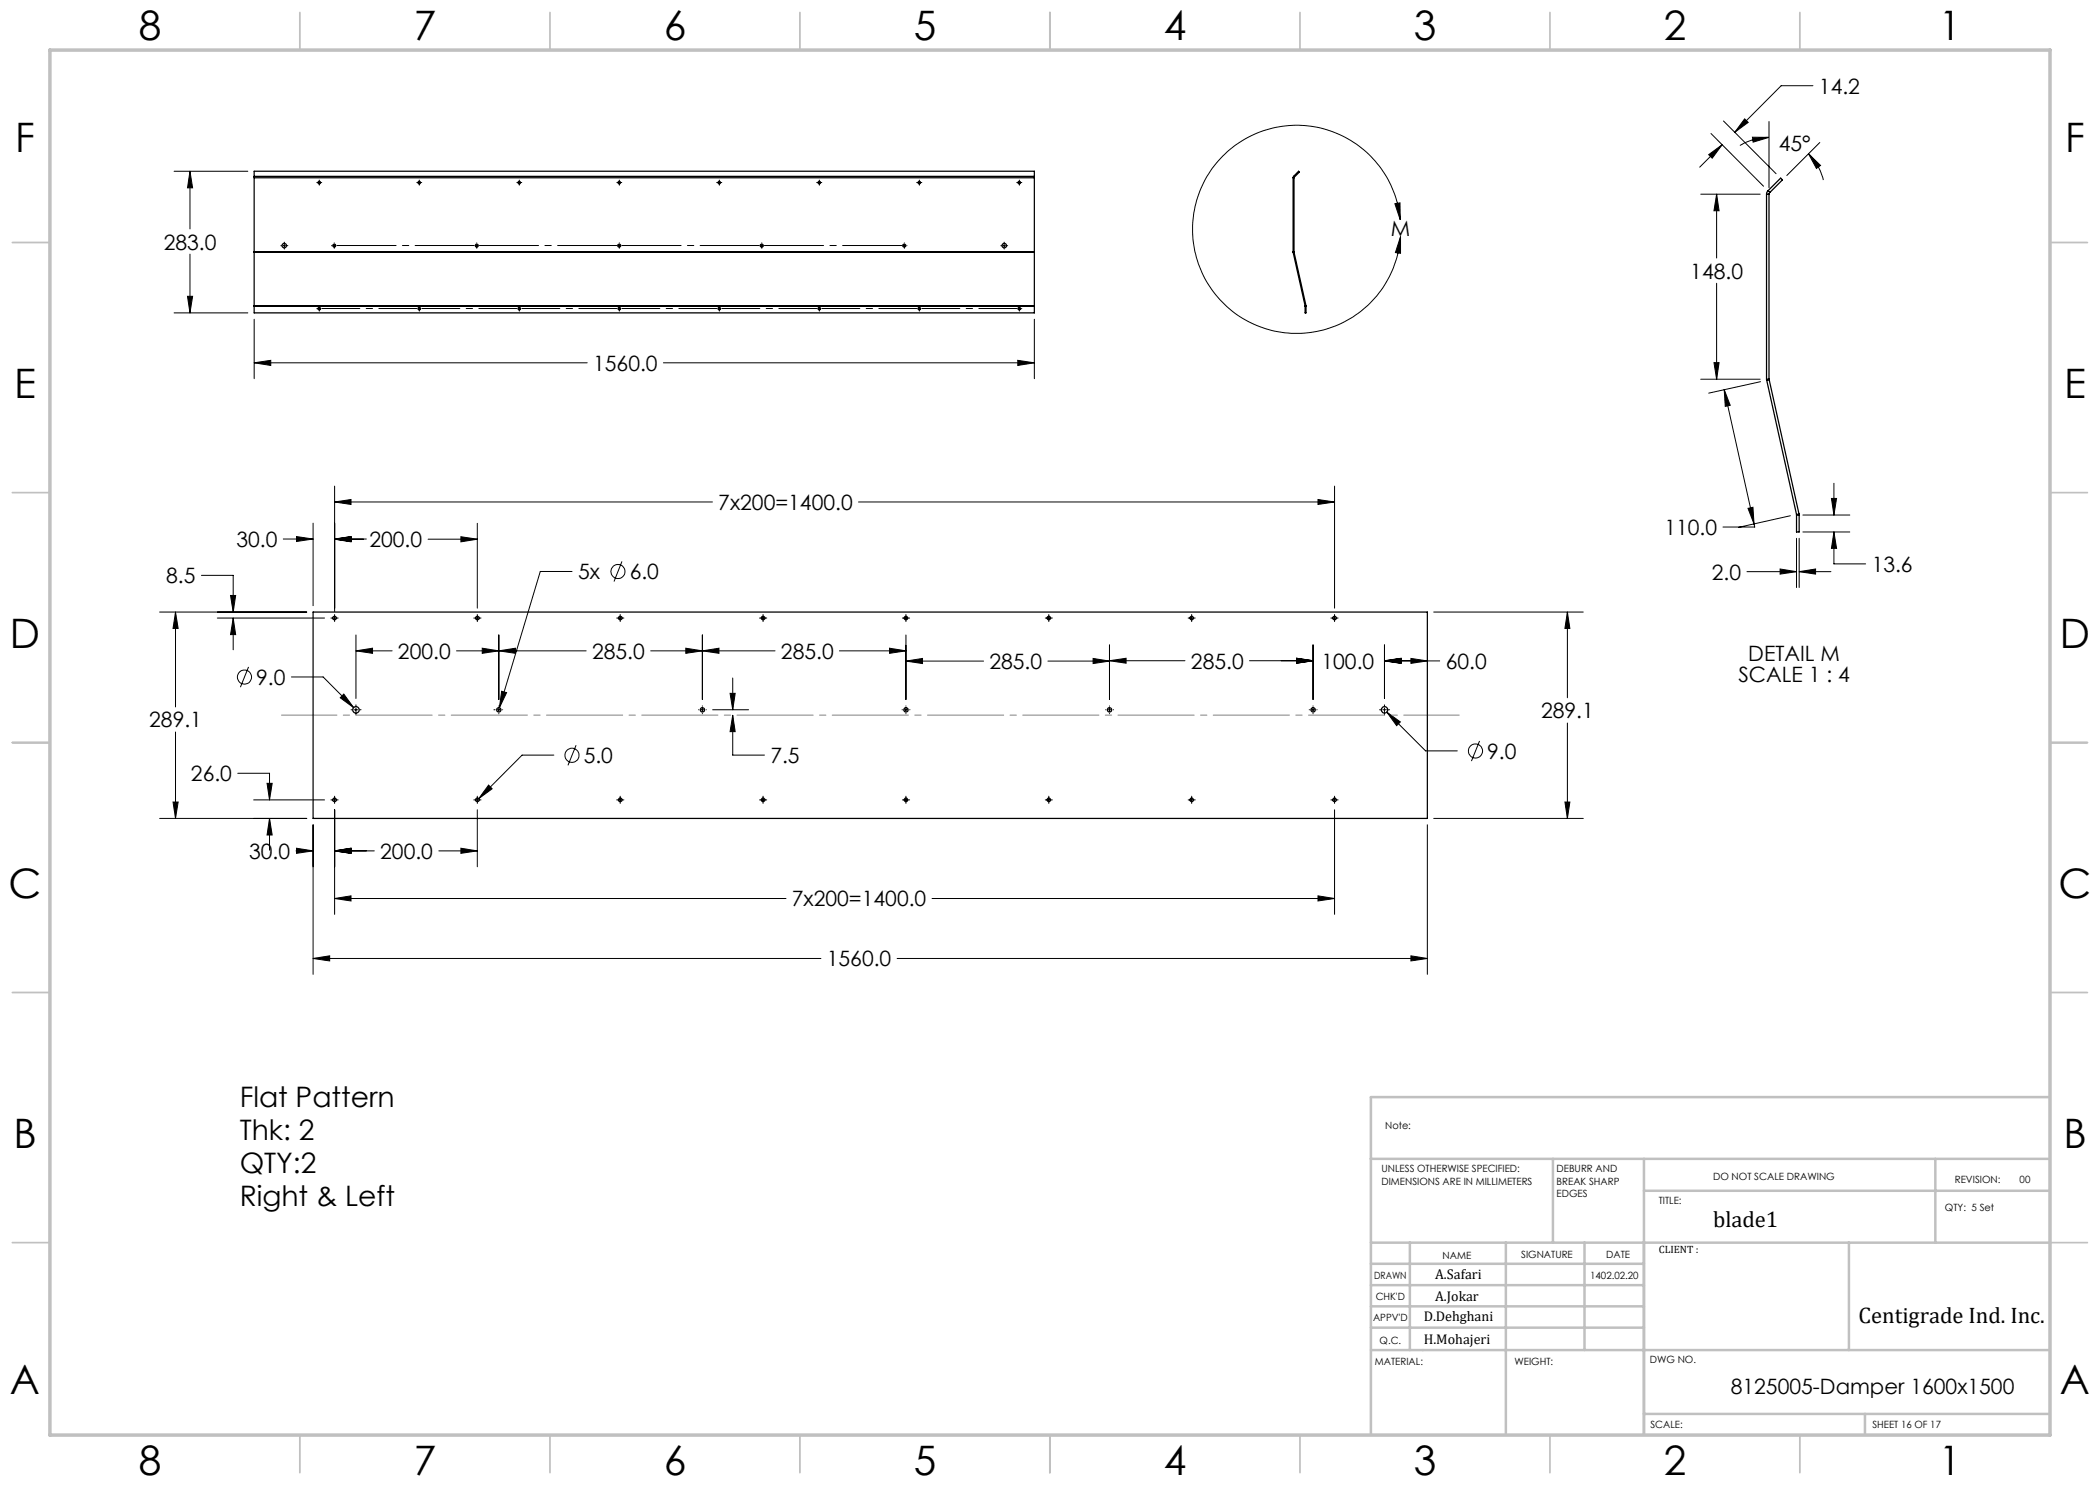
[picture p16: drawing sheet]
<svg xmlns="http://www.w3.org/2000/svg" width="420mm" height="297mm" viewBox="0 0 420 297" stroke-linecap="round" stroke-linejoin="round" font-family="sans-serif">
<defs><g id="words">
<g font-size="8.1">
<text x="27.8" y="8">8</text>
<text x="82.8" y="8">7</text>
<text x="132.8" y="8">6</text>
<text x="182.8" y="8">5</text>
<text x="232.8" y="8">4</text>
<text x="282.8" y="8">3</text>
<text x="332.8" y="8">2</text>
<text x="387.8" y="8">1</text>
<text x="3" y="30.4">F</text>
<text x="413" y="30.4">F</text>
<text x="2.8" y="79.6">E</text>
<text x="412.8" y="79.6">E</text>
<text x="2" y="129.6">D</text>
<text x="412" y="129.6">D</text>
<text x="1.7" y="179.6">C</text>
<text x="411.7" y="179.6">C</text>
<text x="2.7" y="229.6">B</text>
<text x="412.7" y="229.6">B</text>
<text x="2" y="278.9">A</text>
<text x="412" y="278.9">A</text>
<text x="27.8" y="295">8</text>
<text x="82.8" y="295">7</text>
<text x="132.8" y="295">6</text>
<text x="182.8" y="295">5</text>
<text x="232.8" y="295">4</text>
<text x="282.8" y="295">3</text>
<text x="332.8" y="295">2</text>
<text x="387.8" y="295">1</text>
</g>
<g font-size="5.6">
<text x="47.9" y="221.3">Flat Pattern</text>
<text x="47.9" y="228">Thk: 2</text>
<text x="47.9" y="234.6">QTY:2</text>
<text x="47.9" y="241.3">Right &amp; Left</text>
</g>
<g font-size="4.5">
<text x="342.6" y="245.3">blade1</text>
<text x="371.7" y="264.6">Centigrade Ind. Inc.</text>
</g>
<g font-size="4.2">
<text x="363.8" y="18.7">14.2</text>
<text x="355.7" y="30.3">45°</text>
<text x="278.2" y="47.2">M</text>
<text x="32.7" y="49.9">283.0</text>
<text x="338.1" y="55.7">148.0</text>
<text x="118.6" y="74.2">1560.0</text>
<text x="143.7" y="102">7x200=1400.0</text>
<text x="332.9" y="107">110.0</text>
<text x="47.3" y="109.4">30.0</text>
<text x="73.9" y="109.4">200.0</text>
<text x="33.2" y="116.6">8.5</text>
<text x="115.6" y="115.8">5x</text>
<text x="125.9" y="115.8">6.0</text>
<text x="342.4" y="115.9">2.0</text>
<text x="374.3" y="114.4">13.6</text>
<text x="79.6" y="131.7">200.0</text>
<text x="118.4" y="131.7">285.0</text>
<text x="156.2" y="131.7">285.0</text>
<text x="51.2" y="137">9.0</text>
<text x="197.9" y="133.8">285.0</text>
<text x="238.2" y="133.7">285.0</text>
<text x="264.3" y="133.7">100.0</text>
<text x="289.1" y="133.8">60.0</text>
<text x="347.7" y="136.4">SCALE 1 : 4</text>
<text x="349.7" y="132.2">DETAIL M</text>
<text x="308.2" y="143.7">289.1</text>
<text x="29.9" y="145.5">289.1</text>
<text x="116.7" y="152.6">5.0</text>
<text x="154.1" y="152.6">7.5</text>
<text x="297.4" y="151.7">9.0</text>
<text x="38.2" y="156.2">26.0</text>
<text x="49.8" y="171.8">30.0</text>
<text x="76" y="171.8">200.0</text>
<text x="158.4" y="181.3">7x200=1400.0</text>
<text x="165.4" y="193.3">1560.0</text>
<text x="346.2" y="278.8">8125005-Damper 1600x1500</text>
</g>
<g font-size="2.8">
<text x="287" y="255.9">A.Safari</text>
<text x="287" y="260.1">A.Jokar</text>
<text x="284.7" y="264.2">D.Dehghani</text>
<text x="284.7" y="268.7">H.Mohajeri</text>
</g>
<text font-size="2.1" x="331.8" y="250.7">CLIENT :</text>
<g font-size="2">
<text x="277" y="225.8">Note:</text>
<text x="276.3" y="234.5">UNLESS OTHERWISE SPECIFIED:</text>
<text x="276.3" y="237">DIMENSIONS ARE IN MILLIMETERS</text>
<text x="311.3" y="234.5">DEBURR AND</text>
<text x="311.3" y="237">BREAK SHARP</text>
<text x="311.3" y="239.5">EDGES</text>
<text x="342.6" y="236">DO NOT SCALE DRAWING</text>
<text x="391" y="236.6">REVISION:</text>
<text x="403.9" y="236.6">00</text>
<text x="331.8" y="240.8">TITLE:</text>
<text x="389" y="242.2">QTY: 5 Set</text>
<text x="288.5" y="251.7">NAME</text>
<text x="304.2" y="251.7">SIGNATURE</text>
<text x="321.2" y="251.7">DATE</text>
<text x="274.8" y="255.9">DRAWN</text>
<text x="318" y="255.9">1402.02.20</text>
<text x="275.1" y="260.1">CHK'D</text>
<text x="274.6" y="264.2">APPV'D</text>
<text x="275.9" y="268.7">Q.C.</text>
<text x="275" y="273">MATERIAL:</text>
<text x="302.9" y="273">WEIGHT:</text>
<text x="330" y="272.5">DWG NO.</text>
<text x="330.1" y="285.6">SCALE:</text>
<text x="374.5" y="285.6">SHEET 16 OF 17</text>
</g>
</g></defs>
<g fill="none" stroke="#000" stroke-width=".2">
<path d="M362.6 17.1h-6.4l-9.2 9.4M34.8 34.3h14.8M38 34.3l.5 3.3h-1zM38 34.3v11.5M63.4 36.5h.9M63.9 36v1M83.4 36.5h.9M83.9 36v1M103.4 36.5h1M103.9 36v1M123.4 36.5h1M123.9 36v1"/>
<path d="M143.3 36.5h1.1M143.9 36v1M163.3 36.5h1.1M163.9 36v1M183.3 36.5h1.1M183.9 36v1M203.3 36.5h1.1M203.9 36v1M340.1 38.8h11.9M341.7 30.9l2.7-1.9-2 2.6zM342.2 26.7l10.5 10.5M343.3 38.8l.5 3.4h-1z"/>
<path d="M343.3 38.8v12.8M344.4 29l-4.5 4.4M344.7 24.2l10.5 10.5M348.9 23.8l.7 .7-2.6 2zM350.5 27.4l3.3 .1-3.2 .9zM353.8 27.5a11.7 11.7 0 0 0-5.8 1.6M353.8 24.3v13.3M361.7 30.8l2.4 2.3-.8 .6zM361.7 30.8a10.7 10.7 0 0 1 3 5.2M364 28.5l-6.6 6.6M37.5 59.3h1l-.5 3.3zM38 50.8v11.8"/>
<path d="M56.2 49.1h.1M56.6 49.1h.5M56.9 48.4v.2M56.9 48.9v.5M56.9 49.6v.2M57.4 49.1h.2M66.3 49.1h.1M66.6 49.1h.5M66.9 48.6h.1M66.9 48.9v.5M66.9 49.6v.1M95.1 49.1h.5"/>
<path d="M95.4 48.6h.1M95.4 48.9v.5M95.4 49.6v.1M123.6 49.1h.5M123.9 48.6h.1M123.9 48.9v.5M123.9 49.6v.1M152.1 49.1h.5M152.4 48.6h.1M152.4 48.9v.5M152.4 49.6v.1M180.6 49.1h.5"/>
<path d="M180.9 48.6h.1M180.9 48.9v.5M180.9 49.6v.1M181.4 49.1h.1M200.2 49.1h.1M200.6 49.1h.5M200.8 48.4v.2M200.8 48.9v.5M200.8 49.6v.2M201.4 49.1h.1M279 40.7l1-.1v3.3zM280 43.9a20.8 20.8 0 0 0-31.7-15.6 20.8 20.8 0 0 0 0 35.3 20.8 20.8 0 0 0 31.7-15.6l.1-.7"/>
<path d="M280.1 47.3v3.4l-1-.2zM343.3 56.7v19.1M34.8 62.6h14.8M50.8 72.6l3.4-.5v1zM50.8 63.8v11.9M50.8 72.6h66.6M63.4 61.7h.7M63.9 61.2v1M83.6 61.7h.5M83.9 61.2v1M103.6 61.7h.5M103.9 61.2v1"/>
<path d="M123.6 61.7h.5M123.9 61.2v1M132.7 72.6h74.2M143.6 61.7h.5M143.9 61.2v1M163.6 61.7h.5M163.9 61.2v1M183.6 61.7h.5M183.9 61.2v1M203.6 72.1l3.3 .5-3.3 .5zM203.6 61.7h.8M203.9 61.2v1"/>
<path d="M206.9 63.8v11.9M340.1 75.8h11.9M342.8 72.5h1l-.5 3.3zM344.8 77.9l1.2 3.2-.9 .2zM344.8 77.9l6.1 27.5h-6.3M352.1 76.3l-10.4 2.3M66.9 97.2v25.1M263.6 99.9l3.3 .5-3.3 .5zM266.9 97.2v24.4M366.3 99.7h1l-.5 3.3zM366.8 96.7v6.3M40.3 115.1h6.3v7.3"/>
<path d="M46.1 119.1h1l-.5 3.3zM56.7 107.8h5.9M59.3 107.3l3.3 .5-3.3 .5zM62.6 104.6v16.5M66.9 107.8l3.3-.5v1zM66.9 107.8l3.3-.5v1.1zM66.9 100.4l3.3-.5v1zM66.9 107.8h6.4M66.9 107.8h5.8M66.9 100.4h75.6M85.6 107.8h9.9M92.2 107.3l3.3 .5-3.3 .6z"/>
<path d="M95.5 104.7v16.9M114.4 114.3h-6.3l-8.2 27.3M124.4 112.3l-1.6 4M171.7 100.4h95.2M349.4 114.3h9.9M349.6 101.7l1-.2 .2 3.3zM356 113.8l3.3 .5-3.3 .5zM358.1 103.1l-10.4 2.4M359.3 107.7v9.8M359.8 114.3l3.3-.5v1zM359.8 107.7v9.8M359.8 114.3h6.4"/>
<path d="M360.6 106.4h9.4M360.6 103h9.4M366.8 106.4l.5 3.3h-1zM366.8 106.4v6.4h6.3M31.9 122.4h29.4M35.1 122.4l.5 3.3h-1zM35.1 122.4v19M43.5 123.6h21.4M46.6 123.6l.5 3.3h-1zM46.6 123.6v6.4M49.7 133.4l-1.6 4M58.3 135.4h6.3l6.1 6.1"/>
<path d="M66.2 123.6h1.4M66.9 122.9v1.4M68.8 138.8l1.9 2.7-2.6-1.9zM71.2 130.2l3.3-.6v1.1zM71.2 127v12.7M71.2 130.2h7.2M91.3 130.2h25.9M94.8 123.6h1.4M95.5 122.9v1.4M96.4 129.6l3.4 .6-3.4 .5zM99.8 130.2l3.3-.6v1.1zM99.8 127v12.9"/>
<path d="M100.3 138.3l1 .2-1.4 3.1zM123.3 123.6h1.5M124 122.9v1.4M130.1 130.2h24.9M137.2 129.6l3.3 .6-3.3 .5zM140.5 130.2l3.3-.6v1.1zM140.5 127v12.9M146 138.7h1l-.5 3.3zM146.5 135.6v6.4M151.9 123.6h1.5M152.6 122.9v1.4M167.9 130.2h13.3"/>
<path d="M177.9 129.6l3.3 .6-3.3 .5zM180.5 123.6h1.4M181.2 122.9v1.4M181.2 132.2l3.3-.5v1zM181.2 127v12.9M181.2 132.2h15.5M209.1 123.6h1.4M209.6 132.2h12.3M209.8 122.9v1.4M218.6 131.7l3.3 .5-3.3 .5zM221.9 132.1l3.3-.4v.9zM221.9 129v10.9"/>
<path d="M221.9 132.1h15.1M237.6 123.6h1.4M238.3 122.9v1.4M249.9 132.1h12.7M259.3 131.7l3.3 .4-3.3 .5zM262.6 129v10.9M266.2 123.6h1.4M266.9 122.9v1.4M276.9 132.2l3.3-.5v1zM276.9 132.1l3.3-.4v.9zM276.9 129v10.7M276.9 132.2h11"/>
<path d="M276.9 132.1h6.3M282.2 131.7l3.3 .5-3.3 .5zM286.7 122.4h30M313.5 122.4l.5 3.3h-1zM313.5 122.4v17.2M35.1 146.4v17.3M47.6 154.7h6.3v5.3M50.7 160h14.2M53.4 156.7h1l-.5 3.3zM66.2 160h1.4M66.9 159.2v1.5M70.2 142h.2"/>
<path d="M70.8 142h.7M71.2 141v.2M71.2 141.6v.7M71.2 142.7v.3M71.9 142h.3M94.8 160h1.4M95.5 159.2v1.5M97.7 157l.7 .8-2.7 1.9zM98.8 142h.2M99.4 142h.7M99.8 141.2h.1M99.8 141.6v.7"/>
<path d="M99.8 142.7v.1M100.5 142h.1M110.8 151h-6.4l-8.7 8.7M115.2 149l-1.6 4.1M123.3 160h1.5M124 159.2v1.5M139.7 142h.1M140.1 142h.7M140.5 141.2h.1M140.5 141.6v.7M140.5 142.7v.1M141.2 142h.1"/>
<path d="M142.5 142h7.2M146.5 143l.5 3.3h-1zM146.5 143v8h6.4M151.9 160h1.5M152.6 159.2v1.5M180.4 142h.1M180.5 160h1.4M180.8 142h.7M181.2 141.2h.1M181.2 141.6v.7M181.2 142.7v.1M181.2 159.2v1.5"/>
<path d="M181.9 142h.1M209.1 160h1.4M209.8 159.2v1.5M221.1 142h.1M221.5 142h.8M221.9 141.2h.1M221.9 141.6v.7M221.9 142.7v.1M222.6 142h.1M237.6 160h1.4M238.3 159.2v1.5M261.8 142h.1"/>
<path d="M262.3 142h.7M262.6 141.2h.1M262.6 141.6v.7M262.6 142.7v.1M263.3 142h.1M266.2 160h1.4M266.9 159.2v1.5M275.9 142h.3M276.5 142h.8M276.9 141v.2M276.9 141.6v.7M276.9 142.7v.3"/>
<path d="M277.4 142.4l2.7 2-.8 .7zM277.4 142.4l7.7 7.8h6.4M277.6 142h.3M295.9 148.2l-1.6 4M313.5 144.6v19.1M31.9 163.7h29.4M34.6 160.4h1l-.5 3.3zM53.9 163.7l.5 3.3h-1zM53.9 163.7v6.3M59.2 170.2h3.4M59.3 169.6l3.3 .6-3.3 .5zM62.6 165v29.9"/>
<path d="M66.9 170.2l3.3-.6v1.1zM66.9 179.7l3.3-.5v1zM66.9 162v20.9M66.9 170.2h8M66.9 179.7h90.3M87.8 170.2h7.7M92.2 169.6l3.3 .6-3.3 .5zM95.5 162v11.4M186.4 179.7h80.5M263.6 179.2l3.3 .5-3.3 .5zM266.9 162v20.9M285.5 165v29.9"/>
<path d="M286.7 163.7h30M313 160.4h1l-.5 3.3zM62.6 191.7l3.3-.5v1zM62.6 191.7h101.6M179.4 191.7h106.1M282.2 191.2l3.3 .5-3.3 .5z"/>
<circle cx="123.6" cy="114.3" r="1.4"/>
<circle cx="48.9" cy="135.4" r="1.42"/>
<circle cx="114.4" cy="151.1" r="1.41"/>
<circle cx="295.1" cy="150.2" r="1.42"/>
</g>
<path d="M64.4 61.7h19M84.4 61.7h19M104.4 61.7h19M124.4 61.7h19M144.4 61.7h19M164.4 61.7h19M184.4 61.7h19" fill="none" stroke="#000" stroke-width=".2" stroke-dasharray="15.2 1.3 1.3 1.3" stroke-dashoffset="7.7"/>
<path d="M67.4 49.1h27.5M95.9 49.1h27.5M124.4 49.1h27.5M152.9 49.1h27.5" fill="none" stroke="#000" stroke-width=".2" stroke-dasharray="15.2 1.3 1.3 1.3" stroke-dashoffset="3.4"/>
<path d="M56.3 143h235.5" fill="none" stroke="#808080" stroke-width=".2" stroke-dasharray="15.2 1.3 1.3 1.3" stroke-dashoffset="4.1"/>
<g fill="none" stroke="#c0c0c0" stroke-width=".35">
<path d="M60 2.5v7.5M110 2.5v7.5M160 2.5v7.5M210 2.5v7.5M260 2.5v7.5M310 2.5v7.5M360 2.5v7.5M2.5 48.5h7.5M410 48.5h7.5M2.5 98.5h7.5M410 98.5h7.5M2.5 148.5h7.5"/>
<path d="M410 148.5h7.5M2.5 198.5h7.5M410 198.5h7.5M2.5 248.5h7.5M410 248.5h7.5M60 287v7.5M110 287v7.5M160 287v7.5M210 287v7.5M260 287v7.5M310 287v7.5M360 287v7.5"/>
</g>
<g fill="none" stroke="#c0c0c0" stroke-width=".5">
<path d="M410 219.4h-135.8v67.4M274.2 231.8h135.8M310.6 231.8v16.7M328.8 231.8v55.2M328.8 238.2h81.2M387.1 231.8v16.7M274.2 248.5h135.8M274.2 257h54.6M274.2 252.8h54.6M282 248.5v21.5M301.2 248.5v38.3M316.9 248.5v21.5"/>
<path d="M369.8 248.5v21.5M274.2 265.5h54.6M274.2 261.3h54.6M274.2 270h135.8M328.8 282.8h81.2M373 282.8v4.2"/>
</g>
<path d="M10 10h400v277h-400z" fill="none" stroke="#c0c0c0" stroke-width=".7"/>
<g fill="#000">
<path d="M279 40.7l1-.1v3.3zM280.1 47.3v3.4l-1-.2z"/>
<path d="M203.6 72.1l3.3 .5-3.3 .5zM50.8 72.6l3.4-.5v1zM37.5 59.3h1l-.5 3.3zM38 34.3l.5 3.3h-1zM341.7 30.9l2.7-1.9-2 2.6zM348.9 23.8l.7 .7-2.6 2zM361.7 30.8l2.4 2.3-.8 .6zM350.5 27.4l3.3 .1-3.2 .9zM342.8 72.5h1l-.5 3.3zM343.3 38.8l.5 3.4h-1zM349.6 101.7l1-.2 .2 3.3zM344.8 77.9l1.2 3.2-.9 .2zM366.8 106.4l.5 3.3h-1zM366.3 99.7h1l-.5 3.3zM359.8 114.3l3.3-.5v1zM356 113.8l3.3 .5-3.3 .5zM313.5 122.4l.5 3.3h-1zM313 160.4h1l-.5 3.3zM62.6 191.7l3.3-.5v1zM282.2 191.2l3.3 .5-3.3 .5zM59.3 169.6l3.3 .6-3.3 .5zM66.9 170.2l3.3-.6v1.1zM66.9 170.2l3.3-.6v1.1zM92.2 169.6l3.3 .6-3.3 .5zM66.9 179.7l3.3-.5v1zM263.6 179.2l3.3 .5-3.3 .5zM97.7 157l-2 2.7 2.7-1.9zM68.8 138.8l-.7 .8 2.6 1.9zM35.1 122.4l.5 3.3h-1zM34.6 160.4h1l-.5 3.3zM53.9 163.7l.5 3.3h-1zM53.4 156.7h1l-.5 3.3zM66.9 107.8l3.3-.5v1zM59.3 107.3l3.3 .5-3.3 .5zM46.1 119.1h1l-.5 3.3zM46.6 123.6l.5 3.3h-1zM146 138.7h1l-.5 3.3zM146.5 143l.5 3.3h-1zM66.9 107.8l3.3-.5v1.1zM92.2 107.3l3.3 .5-3.3 .6zM66.9 100.4l3.3-.5v1zM263.6 99.9l3.3 .5-3.3 .5zM100.3 138.3l-.4 3.3 1.4-3.1zM282.2 131.7l3.3 .5-3.3 .5zM276.9 132.2l3.3-.5v1zM71.2 130.2l3.3-.6v1.1zM96.4 129.6l3.4 .6-3.4 .5zM99.8 130.2l3.3-.6v1.1zM137.2 129.6l3.3 .6-3.3 .5zM140.5 130.2l3.3-.6v1.1zM177.9 129.6l3.3 .6-3.3 .5zM259.3 131.7l3.3 .4-3.3 .5zM276.9 132.1l3.3-.4v.9zM259.3 131.7l3.3 .4-3.3 .5zM221.9 132.1l3.3-.4v.9zM181.2 132.2l3.3-.5v1zM218.6 131.7l3.3 .5-3.3 .5zM277.4 142.4l1.9 2.7 .8-.7z"/>
</g>
<g fill="none" stroke="#000" stroke-width=".25">
<path d="M50.8 35.3v.3M50.8 35.6h156.1M50.8 35.3v-1h156.1v1M50.8 35.6v14.7M50.8 35.3h156.1M206.9 35.3v.3M206.9 35.6v14.7M258.6 35.6h.2M258.6 35.6v14.7M258.7 35.3l-.1 .3M258.7 35.3l.2 .1M258.7 35.3l1-1 .2 .1-1 1"/>
<path d="M258.8 35.6v14.7M258.9 35.4l-.1 .2M353.3 38.8h.5M353.3 38.8v37M353.6 38.1l-.3 .7M353.6 38.1l.4 .4M353.6 38.1l2.5-2.5 .4 .4-2.5 2.5M353.8 38.8v37M354 38.5l-.2 .3M50.8 50.3v.1M50.8 50.4v12.2h156.1v-12.2M50.8 50.3h156.1"/>
<path d="M50.8 50.4h156.1M206.9 50.3v.1M258.6 50.3v.1M258.6 50.3h.2M258.6 50.4l2.4 10.8M258.8 50.3v.1M258.8 50.4h-.2M258.8 50.4l2.4 10.7M50.8 61.2h156.1zM261 61.2h.1M261 61.2h.2M261 61.2v1.4h.2v-1.4"/>
<path d="M261.2 61.1v.1M261.2 61.1l-.2 .1M353.3 75.8v.3M353.3 75.8h.5M353.3 76.1l6 26.8M353.8 75.8v.1M353.8 75.9l-.5 .2M353.8 75.9l6 26.9M359.3 102.9v.1M359.3 103h.5M359.3 103v3.4h.5v-3.4M359.8 102.8v.2"/>
<path d="M359.8 102.8l-.5 .1M62.6 122.4h222.9v41.3h-222.9z"/>
<circle cx="63.8" cy="36.5" r=".25"/>
<circle cx="83.8" cy="36.5" r=".25"/>
<circle cx="103.9" cy="36.5" r=".25"/>
<circle cx="123.9" cy="36.5" r=".25"/>
<circle cx="143.9" cy="36.5" r=".25"/>
<circle cx="163.9" cy="36.5" r=".25"/>
<circle cx="183.9" cy="36.5" r=".25"/>
<circle cx="203.9" cy="36.5" r=".26"/>
<circle cx="56.8" cy="49.1" r=".45"/>
<circle cx="66.9" cy="49.1" r=".3"/>
<circle cx="95.4" cy="49.1" r=".3"/>
<circle cx="123.8" cy="49.1" r=".31"/>
<circle cx="152.3" cy="49.1" r=".31"/>
<circle cx="180.9" cy="49.1" r=".31"/>
<circle cx="200.9" cy="49.1" r=".45"/>
<circle cx="63.8" cy="61.7" r=".25"/>
<circle cx="83.8" cy="61.7" r=".25"/>
<circle cx="103.9" cy="61.7" r=".25"/>
<circle cx="123.9" cy="61.7" r=".25"/>
<circle cx="143.9" cy="61.7" r=".25"/>
<circle cx="163.9" cy="61.7" r=".25"/>
<circle cx="183.9" cy="61.7" r=".25"/>
<circle cx="203.9" cy="61.7" r=".26"/>
<circle cx="66.9" cy="123.6" r=".36"/>
<circle cx="95.5" cy="123.6" r=".36"/>
<circle cx="124" cy="123.6" r=".36"/>
<circle cx="152.6" cy="123.6" r=".35"/>
<circle cx="181.2" cy="123.6" r=".35"/>
<circle cx="209.8" cy="123.6" r=".35"/>
<circle cx="238.3" cy="123.6" r=".35"/>
<circle cx="266.9" cy="123.6" r=".35"/>
<circle cx="66.9" cy="160" r=".37"/>
<circle cx="71.2" cy="142" r=".65"/>
<circle cx="95.5" cy="160" r=".37"/>
<circle cx="99.7" cy="142" r=".44"/>
<circle cx="124.1" cy="160" r=".37"/>
<circle cx="140.5" cy="142" r=".44"/>
<circle cx="152.6" cy="160" r=".36"/>
<circle cx="181.2" cy="160" r=".36"/>
<circle cx="181.2" cy="142" r=".44"/>
<circle cx="209.8" cy="160" r=".36"/>
<circle cx="221.9" cy="142" r=".44"/>
<circle cx="238.3" cy="160" r=".36"/>
<circle cx="262.6" cy="142" r=".44"/>
<circle cx="266.9" cy="160" r=".36"/>
<circle cx="276.9" cy="142" r=".64"/>
</g>
<use href="#words"/>
</svg>
